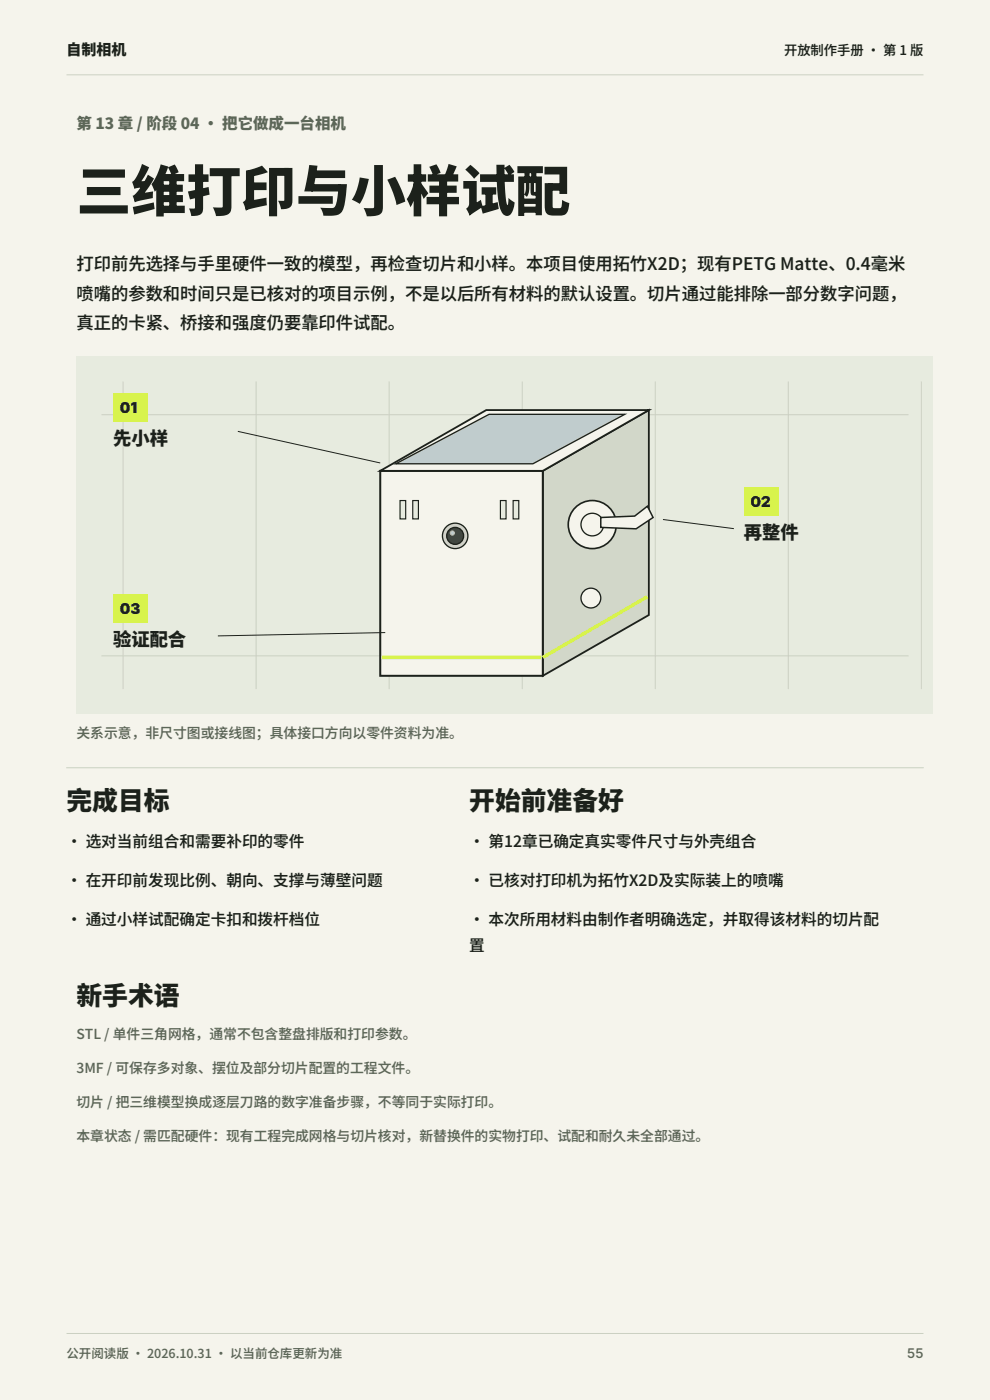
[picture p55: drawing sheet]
<svg xmlns="http://www.w3.org/2000/svg" width="210mm" height="297mm" viewBox="0 0 210 297" stroke-linecap="round" stroke-linejoin="round" font-family="sans-serif">
<defs><g id="words">
<text font-size="11.6" fill="#1c211b" x="16.2" y="44.8">三维打印与小样试配</text>
<g font-size="5.5" fill="#1c211b">
<text x="14.1" y="171.9">完成目标</text>
<text x="99.5" y="171.9">开始前准备好</text>
<text x="16.2" y="213.1">新手术语</text>
</g>
<g font-size="3.9" fill="#1c211b">
<text x="24" y="94.3">先小样</text>
<text x="157.8" y="114.3">再整件</text>
<text x="24" y="137">验证配合</text>
</g>
<g font-size="3.7" fill="#1c211b">
<text x="16.2" y="57.3">打印前先选择与手里硬件一致的模型，再检查切片和小样。本项目使用拓竹X2D；现有PETG Matte、0.4毫米</text>
<text x="16.2" y="63.6">喷嘴的参数和时间只是已核对的项目示例，不是以后所有材料的默认设置。切片通过能排除一部分数字问题，</text>
<text x="16.2" y="69.8">真正的卡紧、桥接和强度仍要靠印件试配。</text>
</g>
<text font-size="3.3" fill="#5c6758" x="16.2" y="27.3">第 13 章 / 阶段 04 · 把它做成一台相机</text>
<g font-size="3.3" fill="#1c211b">
<text x="14.1" y="179.6">• 选对当前组合和需要补印的零件</text>
<text x="99.5" y="179.6">• 第12章已确定真实零件尺寸与外壳组合</text>
<text x="14.1" y="187.9">• 在开印前发现比例、朝向、支撑与薄壁问题</text>
<text x="99.5" y="187.9">• 已核对打印机为拓竹X2D及实际装上的喷嘴</text>
<text x="14.1" y="196.2">• 通过小样试配确定卡扣和拨杆档位</text>
<text x="99.5" y="196.2">• 本次所用材料由制作者明确选定，并取得该材料的切片配</text>
<text x="99.5" y="201.6">置</text>
</g>
<g font-size="3.2" fill="#1c211b">
<text x="14.1" y="11.6">自制相机</text>
<text x="25.4" y="87.6">01</text>
<text x="159.2" y="107.6">02</text>
<text x="25.4" y="130.3">03</text>
</g>
<g font-size="2.9" fill="#5c6758">
<text x="16.2" y="156.5">关系示意，非尺寸图或接线图；具体接口方向以零件资料为准。</text>
<text x="16.2" y="220.5">STL / 单件三角网格，通常不包含整盘排版和打印参数。</text>
<text x="16.2" y="227.6">3MF / 可保存多对象、摆位及部分切片配置的工程文件。</text>
<text x="16.2" y="234.8">切片 / 把三维模型换成逐层刀路的数字准备步骤，不等同于实际打印。</text>
<text x="16.2" y="242">本章状态 / 需匹配硬件：现有工程完成网格与切片核对，新替换件的实物打印、试配和耐久未全部通过。</text>
</g>
<text font-size="2.8" fill="#1c211b" x="166.3" y="11.6">开放制作手册 · 第 1 版</text>
<text font-size="2.8" fill="#5c6758" x="192.5" y="288.2">55</text>
<text font-size="2.6" fill="#5c6758" x="14.1" y="288.2">公开阅读版 · 2026.10.31 · 以当前仓库更新为准</text>
</g></defs>
<path d="M0 0h210v297h-210z" fill-rule="evenodd" fill="#f5f4ec"/>
<path d="M14.1 15.9h181.8M14.1 282.9h181.8" fill="none" stroke="#cbd1c2" stroke-width=".21"/>
<path d="M16.2 75.6h181.8v75.9h-181.8z" fill-rule="evenodd" fill="#e7ebdf"/>
<path d="M21.5 88h171.2M26.1 80.9v65.3M54.3 80.9v65.3M82.5 80.9v65.3M110.8 80.9v65.3M139 80.9v65.3M167.2 80.9v65.3M195.4 80.9v65.3M21.5 139.1h171.2" fill="none" stroke="#cbd1c2" stroke-width=".21"/>
<path d="M115.1 99.9l22.5-12.9v43.5l-22.5 12.9z" fill-rule="evenodd" fill="#d2d7c9" stroke="#1c211b" stroke-width=".39"/>
<path d="M80.7 99.9h34.4v43.5h-34.4z" fill-rule="evenodd" fill="#f5f4ec" stroke="#1c211b" stroke-width=".42"/>
<path d="M80.7 99.9l22.4-12.9h34.5l-22.5 12.9z" fill-rule="evenodd" fill="#f5f4ec" stroke="#1c211b" stroke-width=".39"/>
<path d="M84 98.4l19.7-10.5h28.8l-19.5 10.5z" fill-rule="evenodd" fill="#c0cccd" stroke="#1c211b" stroke-width=".28"/>
<circle cx="96.6" cy="113.7" r="2.7" fill="#ced3ce" stroke="#1c211b" stroke-width=".28"/>
<circle cx="96.6" cy="113.7" r="1.8" fill="#394743" stroke="#1c211b" stroke-width=".28"/>
<circle cx="96" cy="113.1" r=".45" fill="#aec9c5" stroke="#aec9c5" stroke-width=".21"/>
<g fill="#e7eadf" stroke="#1c211b" stroke-width=".25">
<path d="M84.9 106.2h1.2v3.9h-1.2z" fill-rule="evenodd"/>
<path d="M87.6 106.2h1.2v3.9h-1.2z" fill-rule="evenodd"/>
<path d="M106.1 106.2h1.2v3.9h-1.2z" fill-rule="evenodd"/>
<path d="M108.8 106.2h1.2v3.9h-1.2z" fill-rule="evenodd"/>
</g>
<circle cx="125.6" cy="111.3" r="5.1" fill="#f5f4ec" stroke="#1c211b" stroke-width=".35"/>
<g fill="#f5f4ec" stroke="#1c211b" stroke-width=".28">
<circle cx="125.6" cy="111.3" r="2.4"/>
<circle cx="125.3" cy="126.9" r="2.1"/>
</g>
<path d="M127.4 109.8l7.2-.3 2.7-2.1 1.2 2.4-3.6 2.4-7.5-.3z" fill-rule="evenodd" fill="#f5f4ec" stroke="#1c211b" stroke-width=".32"/>
<path d="M81 139.5h33.8M137.3 126.6l-22.2 12.9" fill="none" stroke="#d8f34d" stroke-width=".74" stroke-linecap="butt"/>
<g fill="#d8f34d">
<path d="M24 83.4h7.4v6h-7.4z" fill-rule="evenodd"/>
<path d="M157.8 103.3h7.4v6h-7.4z" fill-rule="evenodd"/>
<path d="M24 126.1h7.4v6h-7.4z" fill-rule="evenodd"/>
</g>
<path d="M50.4 91.5l30.3 6.7M140.6 110.2l15.1 1.9M81.7 134.2l-35.5 .7" fill="none" stroke="#1c211b" stroke-width=".21"/>
<path d="M14.1 162.9h181.8" fill="none" stroke="#cbd1c2" stroke-width=".21"/>
<use href="#words"/>
</svg>
